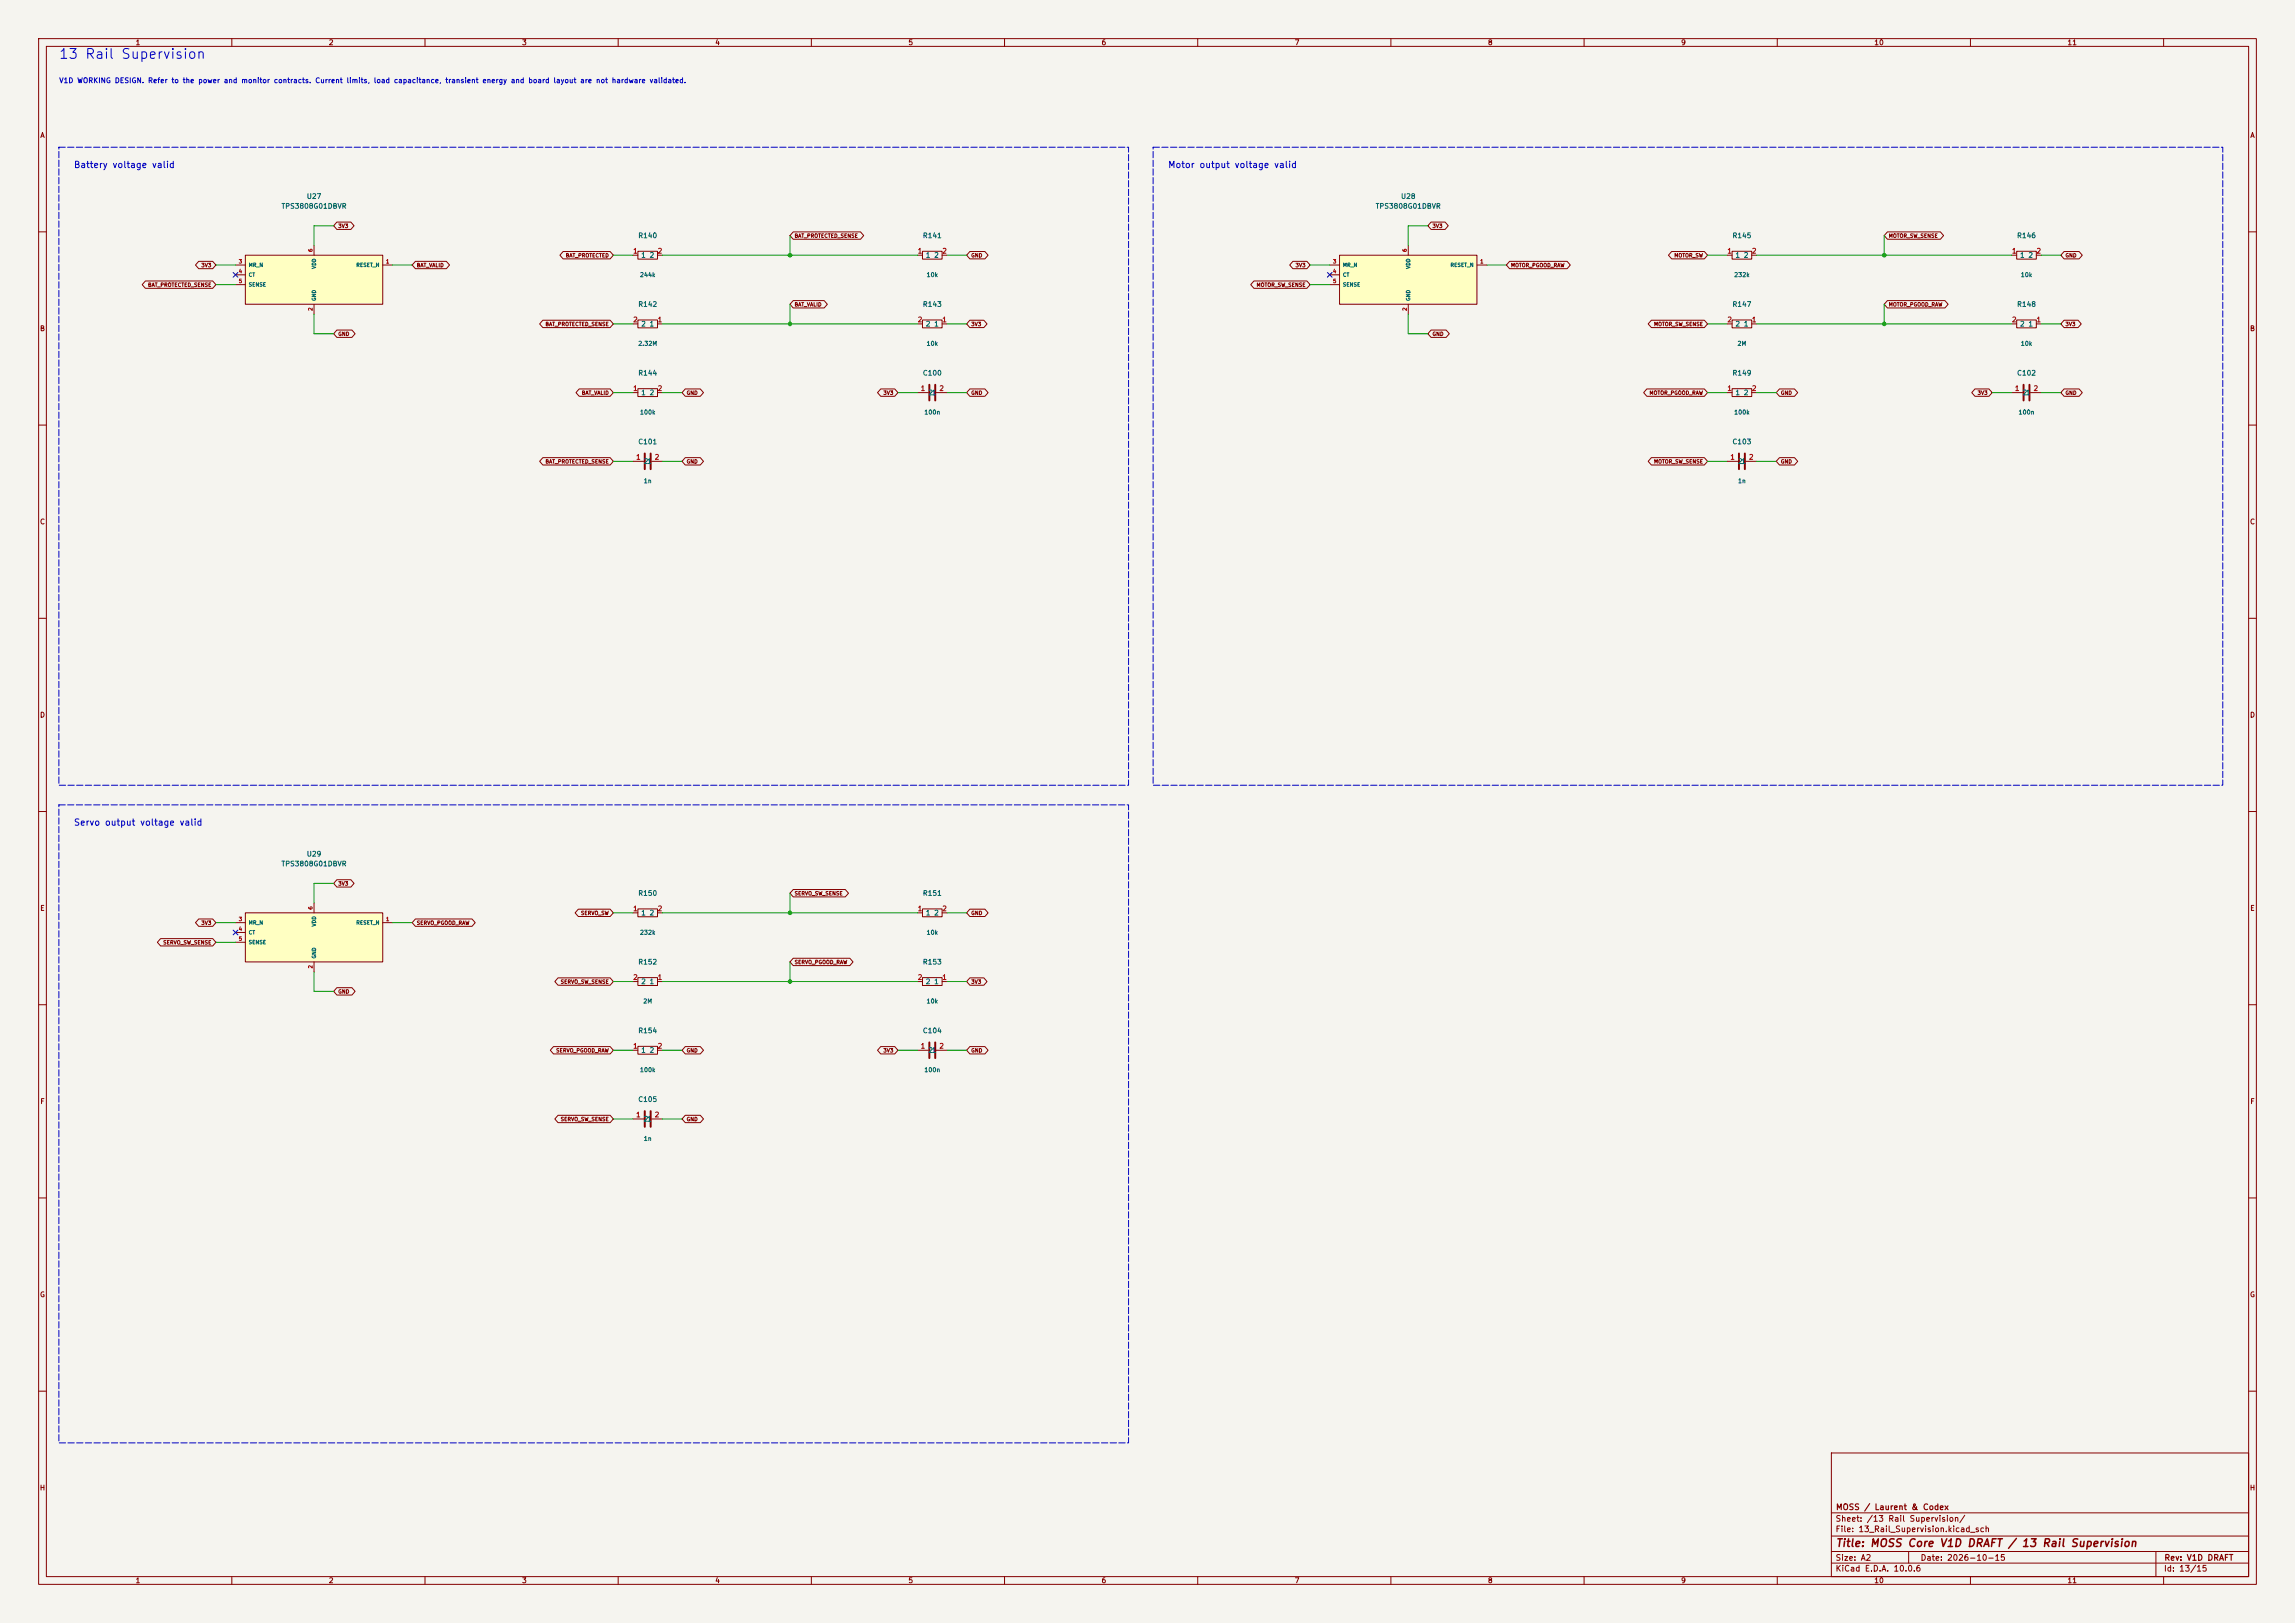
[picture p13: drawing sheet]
<svg xmlns="http://www.w3.org/2000/svg" width="594mm" height="420mm" viewBox="0 0 594 420" stroke-linecap="round" stroke-linejoin="round" font-family="sans-serif">
<defs><g id="words">
<text font-size="2.5" fill="#0000c2" x="15.1" y="15.9">13 Rail Supervision</text>
<text font-size="2" fill="#840000" x="475" y="400.8">Title: MOSS Core V1D DRAFT / 13 Rail Supervision</text>
<g font-size="1.6" fill="#0000c2">
<text x="19" y="43.9">Battery voltage valid</text>
<text x="302.2" y="43.9">Motor output voltage valid</text>
<text x="19" y="214.1">Servo output voltage valid</text>
</g>
<g font-size="1.5" fill="#840000">
<text x="475" y="394.1">Sheet: /13 Rail Supervision/</text>
<text x="475.1" y="391.1">MOSS / Laurent &amp; Codex</text>
<text x="475" y="396.8">File: 13_Rail_Supervision.kicad_sch</text>
<text x="475" y="407">KiCad E.D.A. 10.0.6</text>
<text x="475" y="404.2">Size: A2</text>
<text x="497" y="404.2">Date: 2026-10-15</text>
<text x="560" y="407">Id: 13/15</text>
<text x="560.1" y="404.2">Rev: V1D DRAFT</text>
</g>
<g font-size="1.3" fill="#840000">
<text x="35" y="12">1</text>
<text x="85" y="12">2</text>
<text x="135" y="12">3</text>
<text x="185" y="12">4</text>
<text x="235" y="12">5</text>
<text x="285" y="12">6</text>
<text x="335" y="12">7</text>
<text x="385" y="12">8</text>
<text x="435" y="12">9</text>
<text x="485" y="12">10</text>
<text x="535" y="12">11</text>
<text x="10.3" y="36">A</text>
<text x="582.3" y="36">A</text>
<text x="10.2" y="86">B</text>
<text x="582.2" y="86">B</text>
<text x="10.2" y="136">C</text>
<text x="582.2" y="136">C</text>
<text x="10.2" y="186">D</text>
<text x="582.2" y="186">D</text>
<text x="10.3" y="236">E</text>
<text x="582.3" y="236">E</text>
<text x="10.3" y="286">F</text>
<text x="582.3" y="286">F</text>
<text x="10.2" y="336">G</text>
<text x="582.2" y="336">G</text>
<text x="10.2" y="386">H</text>
<text x="582.2" y="386">H</text>
<text x="35" y="410">1</text>
<text x="85" y="410">2</text>
<text x="135" y="410">3</text>
<text x="185" y="410">4</text>
<text x="235" y="410">5</text>
<text x="285" y="410">6</text>
<text x="335" y="410">7</text>
<text x="385" y="410">8</text>
<text x="435" y="410">9</text>
<text x="485" y="410">10</text>
<text x="535" y="410">11</text>
</g>
<text font-size="1.3" fill="#0000c2" x="15.2" y="21.8">V1D WORKING DESIGN. Refer to the power and monitor contracts. Current limits, load capacitance, transient energy and board layout are not hardware validated.</text>
<g font-size="1.3" fill="#006464">
<text x="79.3" y="51.8">U27</text>
<text x="362.5" y="51.8">U28</text>
<text x="72.7" y="54.3">TPS3808G01DBVR</text>
<text x="355.9" y="54.3">TPS3808G01DBVR</text>
<text x="165.1" y="61.9">R140</text>
<text x="238.7" y="61.9">R141</text>
<text x="448.3" y="61.9">R145</text>
<text x="521.9" y="61.9">R146</text>
<text x="165.8" y="67">1</text>
<text x="168" y="67">2</text>
<text x="239.5" y="67">1</text>
<text x="241.7" y="67">2</text>
<text x="449" y="67">1</text>
<text x="451.2" y="67">2</text>
<text x="522.7" y="67">1</text>
<text x="524.9" y="67">2</text>
<text x="165.1" y="79.7">R142</text>
<text x="238.7" y="79.7">R143</text>
<text x="448.3" y="79.7">R147</text>
<text x="521.9" y="79.7">R148</text>
<text x="165.8" y="84.8">2</text>
<text x="168" y="84.8">1</text>
<text x="239.5" y="84.8">2</text>
<text x="241.7" y="84.8">1</text>
<text x="449" y="84.8">2</text>
<text x="451.2" y="84.8">1</text>
<text x="522.7" y="84.8">2</text>
<text x="524.9" y="84.8">1</text>
<text x="165.1" y="97.5">R144</text>
<text x="238.7" y="97.5">C100</text>
<text x="448.3" y="97.5">R149</text>
<text x="521.9" y="97.5">C102</text>
<text x="165.8" y="102.6">1</text>
<text x="168" y="102.6">2</text>
<text x="240.1" y="102.6">21</text>
<text x="449" y="102.6">1</text>
<text x="451.2" y="102.6">2</text>
<text x="523.3" y="102.6">21</text>
<text x="165.1" y="115.3">C101</text>
<text x="448.3" y="115.3">C103</text>
<text x="166.5" y="120.3">21</text>
<text x="449.7" y="120.3">21</text>
<text x="79.3" y="221.9">U29</text>
<text x="72.7" y="224.5">TPS3808G01DBVR</text>
<text x="165.1" y="232.1">R150</text>
<text x="238.7" y="232.1">R151</text>
<text x="165.8" y="237.2">1</text>
<text x="168" y="237.2">2</text>
<text x="239.5" y="237.2">1</text>
<text x="241.7" y="237.2">2</text>
<text x="165.1" y="249.9">R152</text>
<text x="238.7" y="249.9">R153</text>
<text x="165.8" y="255">2</text>
<text x="168" y="255">1</text>
<text x="239.5" y="255">2</text>
<text x="241.7" y="255">1</text>
<text x="165.1" y="267.7">R154</text>
<text x="238.7" y="267.7">C104</text>
<text x="165.8" y="272.7">1</text>
<text x="168" y="272.7">2</text>
<text x="240.1" y="272.7">21</text>
<text x="165.1" y="285.4">C105</text>
<text x="166.5" y="290.5">21</text>
</g>
<g font-size="1.3" fill="#a90000">
<text x="163.7" y="65.9">1</text>
<text x="170.1" y="65.9">2</text>
<text x="237.4" y="65.9">1</text>
<text x="243.7" y="65.9">2</text>
<text x="446.9" y="65.9">1</text>
<text x="453.3" y="65.9">2</text>
<text x="520.6" y="65.9">1</text>
<text x="527" y="65.9">2</text>
<text x="163.7" y="83.7">2</text>
<text x="170.1" y="83.7">1</text>
<text x="237.4" y="83.7">2</text>
<text x="243.7" y="83.7">1</text>
<text x="446.9" y="83.7">2</text>
<text x="453.3" y="83.7">1</text>
<text x="520.6" y="83.7">2</text>
<text x="527" y="83.7">1</text>
<text x="163.7" y="101.5">1</text>
<text x="170.1" y="101.5">2</text>
<text x="238.2" y="101.5">1</text>
<text x="243" y="101.5">2</text>
<text x="446.9" y="101.5">1</text>
<text x="453.3" y="101.5">2</text>
<text x="521.4" y="101.5">1</text>
<text x="526.2" y="101.5">2</text>
<text x="164.5" y="119.2">1</text>
<text x="169.3" y="119.2">2</text>
<text x="447.7" y="119.2">1</text>
<text x="452.5" y="119.2">2</text>
<text x="163.7" y="236.1">1</text>
<text x="170.1" y="236.1">2</text>
<text x="237.4" y="236.1">1</text>
<text x="243.7" y="236.1">2</text>
<text x="163.7" y="253.9">2</text>
<text x="170.1" y="253.9">1</text>
<text x="237.4" y="253.9">2</text>
<text x="243.7" y="253.9">1</text>
<text x="163.7" y="271.6">1</text>
<text x="170.1" y="271.6">2</text>
<text x="238.2" y="271.6">1</text>
<text x="243" y="271.6">2</text>
<text x="164.5" y="289.4">1</text>
<text x="169.3" y="289.4">2</text>
</g>
<g font-size="1.1" fill="#006464">
<text x="165.5" y="72">244k</text>
<text x="239.7" y="72">10k</text>
<text x="448.7" y="72">232k</text>
<text x="522.9" y="72">10k</text>
<text x="165.1" y="89.7">2.32M</text>
<text x="239.7" y="89.7">10k</text>
<text x="449.6" y="89.7">2M</text>
<text x="522.9" y="89.7">10k</text>
<text x="165.5" y="107.5">100k</text>
<text x="239.1" y="107.5">100n</text>
<text x="448.7" y="107.5">100k</text>
<text x="522.3" y="107.5">100n</text>
<text x="166.5" y="125.3">1n</text>
<text x="449.7" y="125.3">1n</text>
<text x="165.5" y="242.1">232k</text>
<text x="239.7" y="242.1">10k</text>
<text x="166.4" y="259.9">2M</text>
<text x="239.7" y="259.9">10k</text>
<text x="165.5" y="277.7">100k</text>
<text x="239.1" y="277.7">100n</text>
<text x="166.5" y="295.5">1n</text>
</g>
<g font-size="1" fill="#840000">
<text x="87.4" y="59.2">3V3</text>
<text x="370.6" y="59.2">3V3</text>
<text x="205.5" y="61.7">BAT_PROTECTED_SENSE</text>
<text x="488.8" y="61.7">MOTOR_SW_SENSE</text>
<text x="52" y="69.4">3V3</text>
<text x="107.8" y="69.4">BAT_VALID</text>
<text x="146.3" y="66.8">BAT_PROTECTED</text>
<text x="251.3" y="66.8">GND</text>
<text x="335.2" y="69.4">3V3</text>
<text x="391" y="69.4">MOTOR_PGOOD_RAW</text>
<text x="433.2" y="66.8">MOTOR_SW</text>
<text x="534.5" y="66.8">GND</text>
<text x="38.2" y="74.4">BAT_PROTECTED_SENSE</text>
<text x="325.1" y="74.4">MOTOR_SW_SENSE</text>
<text x="205.5" y="79.5">BAT_VALID</text>
<text x="488.8" y="79.5">MOTOR_PGOOD_RAW</text>
<text x="87.4" y="87.1">GND</text>
<text x="141.1" y="84.6">BAT_PROTECTED_SENSE</text>
<text x="251.3" y="84.6">3V3</text>
<text x="370.6" y="87.1">GND</text>
<text x="428" y="84.6">MOTOR_SW_SENSE</text>
<text x="534.5" y="84.6">3V3</text>
<text x="150.5" y="102.4">BAT_VALID</text>
<text x="177.6" y="102.4">GND</text>
<text x="228.5" y="102.4">3V3</text>
<text x="251.3" y="102.4">GND</text>
<text x="426.8" y="102.4">MOTOR_PGOOD_RAW</text>
<text x="460.8" y="102.4">GND</text>
<text x="511.7" y="102.4">3V3</text>
<text x="534.5" y="102.4">GND</text>
<text x="141.1" y="120.2">BAT_PROTECTED_SENSE</text>
<text x="177.6" y="120.2">GND</text>
<text x="428" y="120.2">MOTOR_SW_SENSE</text>
<text x="460.8" y="120.2">GND</text>
<text x="87.4" y="229.4">3V3</text>
<text x="205.5" y="231.9">SERVO_SW_SENSE</text>
<text x="52" y="239.5">3V3</text>
<text x="107.8" y="239.5">SERVO_PGOOD_RAW</text>
<text x="150.2" y="237">SERVO_SW</text>
<text x="251.3" y="237">GND</text>
<text x="42.1" y="244.6">SERVO_SW_SENSE</text>
<text x="205.5" y="249.7">SERVO_PGOOD_RAW</text>
<text x="87.4" y="257.3">GND</text>
<text x="145" y="254.8">SERVO_SW_SENSE</text>
<text x="251.3" y="254.8">3V3</text>
<text x="143.8" y="272.6">SERVO_PGOOD_RAW</text>
<text x="177.6" y="272.6">GND</text>
<text x="228.5" y="272.6">3V3</text>
<text x="251.3" y="272.6">GND</text>
<text x="145" y="290.3">SERVO_SW_SENSE</text>
<text x="177.6" y="290.3">GND</text>
</g>
<g font-size="1" fill="#a90000">
<text x="81.1" y="65.3" transform="rotate(-90 81.1 65.3)">6</text>
<text x="364.3" y="65.3" transform="rotate(-90 364.3 65.3)">6</text>
<text x="61.7" y="68.4">3</text>
<text x="61.7" y="70.9">4</text>
<text x="99.8" y="68.4">1</text>
<text x="344.9" y="68.4">3</text>
<text x="344.9" y="70.9">4</text>
<text x="383" y="68.4">1</text>
<text x="61.7" y="73.5">5</text>
<text x="344.9" y="73.5">5</text>
<text x="81.1" y="80.6" transform="rotate(-90 81.1 80.6)">2</text>
<text x="364.3" y="80.6" transform="rotate(-90 364.3 80.6)">2</text>
<text x="61.7" y="238.6">3</text>
<text x="81.1" y="235.5" transform="rotate(-90 81.1 235.5)">6</text>
<text x="99.8" y="238.6">1</text>
<text x="61.7" y="241.1">4</text>
<text x="61.7" y="243.6">5</text>
<text x="81.1" y="250.7" transform="rotate(-90 81.1 250.7)">2</text>
</g>
<g font-size="1" fill="#006464">
<text x="64.3" y="69.3">MR_N</text>
<text x="64.3" y="71.8">CT</text>
<text x="82" y="69.7" transform="rotate(-90 82 69.7)">VDD</text>
<text x="92.1" y="69.3">RESET_N</text>
<text x="347.5" y="69.3">MR_N</text>
<text x="347.5" y="71.8">CT</text>
<text x="365.2" y="69.7" transform="rotate(-90 365.2 69.7)">VDD</text>
<text x="375.3" y="69.3">RESET_N</text>
<text x="64.3" y="74.4">SENSE</text>
<text x="82" y="78" transform="rotate(-90 82 78)">GND</text>
<text x="347.5" y="74.4">SENSE</text>
<text x="365.2" y="78" transform="rotate(-90 365.2 78)">GND</text>
<text x="64.3" y="239.5">MR_N</text>
<text x="82" y="239.9" transform="rotate(-90 82 239.9)">VDD</text>
<text x="92.1" y="239.5">RESET_N</text>
<text x="64.3" y="242">CT</text>
<text x="64.3" y="244.6">SENSE</text>
<text x="82" y="248.2" transform="rotate(-90 82 248.2)">GND</text>
</g>
</g></defs>
<path d="M0 0h594v420h-594z" fill="#f5f4ef" stroke="#f5f4ef" stroke-width=".26"/>
<g fill="none" stroke="#840000" stroke-width=".26">
<path d="M10 10h574v400h-574zM12 12h570v396h-570zM60 10v2M110 10v2M160 10v2M210 10v2M260 10v2M310 10v2M360 10v2M410 10v2M460 10v2M510 10v2"/>
<path d="M560 10v2M10 60h2M582 60h2M10 110h2M582 110h2M10 160h2M582 160h2M10 210h2M582 210h2M10 260h2M237.5 271.8h2.8M242.3 271.8h2.8"/>
<path d="M582 260h2M10 310h2M582 310h2M10 360h2M474 376h108v32h-108zM582 360h2M474 397.5h108M474 391.5h108M60 408v2M110 408v2M160 408v2M210 408v2"/>
<path d="M260 408v2M310 408v2M360 408v2M410 408v2M460 408v2M474 404.5h108M474 401.5h108M494 401.5v3M510 408v2M558 401.5v6.5M560 408v2"/>
</g>
<path d="M240.5 269.7v4.1M242.1 269.7v4.1" fill="none" stroke="#840000" stroke-width=".51"/>
<path d="M346.7 66h35.6v12.7h-35.6z" fill="#ffffc2"/>
<path d="M344.2 68.6h2.5M344.2 71.1h2.5M344.2 73.7h2.5M346.7 66h35.6v12.7h-35.6zM364.5 63.5v2.5M364.5 78.7v2.6M382.3 68.6h2.5M520.7 66h1.3M522 65h5v2.1h-5zM527 66h1.3M447 119.4h2.8M451.9 119.4h2.8" fill="none" stroke="#840000" stroke-width=".26"/>
<path d="M450.1 117.3v4.1M451.6 117.3v4.1" fill="none" stroke="#840000" stroke-width=".51"/>
<path d="M63.5 66h35.6v12.7h-35.6z" fill="#ffffc2"/>
<g fill="none" stroke="#840000" stroke-width=".26">
<path d="M61 68.6h2.5M61 71.1h2.5M61 73.7h2.5M63.5 66h35.6v12.7h-35.6zM81.3 63.5v2.5M81.3 78.7v2.6M99.1 68.6h2.5M163.8 66h1.3M165.1 65h5.1v2.1h-5.1zM170.2 66h1.2M237.5 66h1.3M238.8 65h5v2.1h-5z"/>
<path d="M243.8 66h1.3M447 66h1.3M448.3 65h5.1v2.1h-5.1zM453.4 66h1.3M163.8 83.8h1.3M165.1 82.8h5.1v2h-5.1zM170.2 83.8h1.2M237.5 83.8h1.3M238.8 82.8h5v2h-5zM243.8 83.8h1.3M447 83.8h1.3M448.3 82.8h5.1v2h-5.1z"/>
<path d="M453.4 83.8h1.3M520.7 83.8h1.3M522 82.8h5v2h-5zM527 83.8h1.3M163.8 101.6h1.3M163.8 119.4h2.8M165.1 100.6h5.1v2h-5.1zM168.7 119.4h2.7M170.2 101.6h1.2M237.5 101.6h2.8M242.3 101.6h2.8M447 101.6h1.3"/>
<path d="M448.3 100.6h5.1v2h-5.1zM453.4 101.6h1.3M520.7 101.6h2.8M525.5 101.6h2.8M163.8 236.2h1.3M165.1 235.2h5.1v2h-5.1zM170.2 236.2h1.2M237.5 236.2h1.3M238.8 235.2h5v2h-5zM243.8 236.2h1.3M163.8 254h1.3M165.1 253h5.1v2h-5.1z"/>
<path d="M170.2 254h1.2M237.5 254h1.3M238.8 253h5v2h-5zM243.8 254h1.3"/>
</g>
<path d="M240.5 99.6v4M242.1 99.6v4M523.7 99.6v4M525.3 99.6v4M166.9 117.3v4.1M168.4 117.3v4.1" fill="none" stroke="#840000" stroke-width=".51"/>
<path d="M63.5 236.2h35.6v12.7h-35.6z" fill="#ffffc2"/>
<g fill="none" stroke="#840000" stroke-width=".26">
<path d="M87.2 57.5h3.6l.8 .9-.8 1h-3.6l-.8-1zM370.4 57.5h3.6l.9 .9-.9 1h-3.6l-.8-1zM37.6 72.7h17.4l.9 1-.9 .9h-17.4l-.8-.9zM51.4 67.6h3.6l.9 1-.9 .9h-3.6l-.8-.9zM107.5 67.6h8l.9 1-.9 .9h-8l-.8-.9zM145.7 65.1h12.2l.8 .9-.8 1h-12.2l-.8-1zM205.3 60h17.4l.9 1-.9 .9h-17.4l-.8-.9zM205.3 77.8h8l.8 .9-.8 1h-8l-.8-1zM251 65.1h3.9l.8 .9-.8 1h-3.9l-.8-1zM324.5 72.7h13.8l.8 1-.8 .9h-13.8l-.8-.9zM334.6 67.6h3.7l.8 1-.8 .9h-3.7l-.8-.9zM390.7 67.6h14.9l.8 1-.8 .9h-14.9l-.8-.9z"/>
<path d="M432.7 65.1h8.4l.9 .9-.9 1h-8.4l-.9-1zM488.5 77.8h14.9l.8 .9-.8 1h-14.9l-.8-1zM488.5 60h13.7l.9 1-.9 .9h-13.7l-.8-.9zM534.2 65.1h3.9l.9 .9-.9 1h-3.9l-.8-1zM87.2 85.4h3.9l.8 1-.8 .9h-3.9l-.8-.9zM140.5 82.9h17.4l.8 .9-.8 1h-17.4l-.8-1zM251 82.9h3.6l.9 .9-.9 1h-3.6l-.8-1zM370.4 85.4h3.9l.8 1-.8 .9h-3.9l-.8-.9zM427.4 82.9h13.7l.9 .9-.9 1h-13.7l-.8-1zM534.2 82.9h3.7l.8 .9-.8 1h-3.7l-.8-1zM140.5 118.4h17.4l.8 1-.8 .9h-17.4l-.8-.9zM149.9 100.6h8l.8 1-.8 1h-8l-.8-1z"/>
<path d="M177.4 100.6h3.9l.8 1-.8 1h-3.9l-.9-1zM177.4 118.4h3.9l.8 1-.8 .9h-3.9l-.9-.9zM228 100.6h3.6l.8 1-.8 1h-3.6l-.9-1zM251 100.6h3.9l.8 1-.8 1h-3.9l-.8-1zM426.2 100.6h14.9l.9 1-.9 1h-14.9l-.8-1zM427.4 118.4h13.7l.9 1-.9 .9h-13.7l-.8-.9zM460.6 118.4h3.9l.8 1-.8 .9h-3.9l-.9-.9zM460.6 100.6h3.9l.8 1-.8 1h-3.9l-.9-1zM511.2 100.6h3.6l.8 1-.8 1h-3.6l-.9-1zM534.2 100.6h3.9l.9 1-.9 1h-3.9l-.8-1zM51.4 237.8h3.6l.9 1-.9 .9h-3.6l-.8-.9zM61 238.8h2.5"/>
<path d="M63.5 236.2h35.6v12.7h-35.6zM81.3 233.7v2.5M87.2 227.6h3.6l.8 1-.8 1h-3.6l-.8-1zM99.1 238.8h2.5M107.5 237.8h14.7l.8 1-.8 .9h-14.7l-.8-.9zM149.7 235.3h8.2l.8 .9-.8 1h-8.2l-.8-1zM205.3 230.2h13.5l.8 .9-.8 1h-13.5l-.8-1zM251 235.3h3.9l.8 .9-.8 1h-3.9l-.8-1zM41.6 242.9h13.4l.9 .9-.9 1h-13.4l-.9-1zM61 241.3h2.5M61 243.8h2.5M81.3 248.9v2.6"/>
<path d="M87.2 255.6h3.9l.8 .9-.8 1h-3.9l-.8-1zM144.4 253h13.5l.8 1-.8 1h-13.5l-.8-1zM205.3 248h14.7l.8 .9-.8 1h-14.7l-.8-1zM251 253h3.6l.9 1-.9 1h-3.6l-.8-1zM143.3 270.8h14.6l.8 1-.8 .9h-14.6l-.9-.9zM163.8 271.8h1.3M165.1 270.8h5.1v2h-5.1zM170.2 271.8h1.2M177.4 270.8h3.9l.8 1-.8 .9h-3.9l-.9-.9zM228 270.8h3.6l.8 1-.8 .9h-3.6l-.9-.9zM251 270.8h3.9l.8 1-.8 .9h-3.9l-.8-.9zM144.4 288.6h13.5l.8 1-.8 .9h-13.5l-.8-.9z"/>
<path d="M163.8 289.6h2.8M168.7 289.6h2.7M177.4 288.6h3.9l.8 1-.8 .9h-3.9l-.9-.9z"/>
</g>
<path d="M166.9 287.5v4.1M168.4 287.5v4.1" fill="none" stroke="#840000" stroke-width=".51"/>
<g fill="none" stroke="#009600" stroke-width=".26">
<path d="M86.4 58.4h-5.1v5.1M369.6 58.4h-5.1v5.1M55.9 68.6h5.1M55.9 73.7h5.1M101.6 68.6h5.1M158.7 66h5.1M171.4 66h66.1M204.5 61v5M204.5 78.7v5.1M245.1 66h5.1M339.1 68.6h5.1M339.1 73.7h5.1"/>
<path d="M384.8 68.6h5.1M442 66h5M454.7 66h66M487.7 61v5M487.7 78.7v5.1M528.3 66h5.1M81.3 81.3v5.1h5.1M158.7 83.8h5.1M171.4 83.8h66.1M245.1 83.8h5.1M364.5 81.3v5.1h5.1M442 83.8h5"/>
<path d="M454.7 83.8h66M528.3 83.8h5.1M158.7 101.6h5.1M158.7 119.4h5.1M171.4 101.6h5.1M171.4 119.4h5.1M232.4 101.6h5.1M245.1 101.6h5.1M442 101.6h5M442 119.4h5M454.7 101.6h5M454.7 119.4h5"/>
<path d="M515.6 101.6h5.1M528.3 101.6h5.1M55.9 238.8h5.1M86.4 228.6h-5.1v5.1M101.6 238.8h5.1M158.7 236.2h5.1M171.4 236.2h66.1M204.5 231.1v5.1M245.1 236.2h5.1M55.9 243.8h5.1M81.3 251.5v5h5.1M158.7 254h5.1"/>
<path d="M171.4 254h66.1M204.5 248.9v5.1M245.1 254h5.1M158.7 271.8h5.1M171.4 271.8h5.1M232.4 271.8h5.1M245.1 271.8h5.1M158.7 289.6h5.1M171.4 289.6h5.1"/>
</g>
<path d="M60.4 70.5l1.2 1.2M61.6 70.5l-1.2 1.2M343.6 70.5l1.2 1.2M344.8 70.5l-1.2 1.2M60.4 240.7l1.2 1.2M61.6 240.7l-1.2 1.2" fill="none" stroke="#000084" stroke-width=".26"/>
<path d="M15.2 38.1h276.9v165.1h-276.9v-165.1M298.4 38.1h276.9v165.1h-276.9v-165.1M15.2 208.3h276.9v165.1h-276.9v-165.1" fill="none" stroke="#0000c2" stroke-width=".26" stroke-dasharray="1.6 .6"/>
<g fill="#009600" stroke="#009600" stroke-width=".26">
<circle cx="204.5" cy="236.2" r=".46"/>
<circle cx="204.5" cy="254" r=".46"/>
<circle cx="204.5" cy="66" r=".46"/>
<circle cx="204.5" cy="83.8" r=".46"/>
<circle cx="487.7" cy="66" r=".46"/>
<circle cx="487.7" cy="83.8" r=".46"/>
</g>
<use href="#words"/>
</svg>
